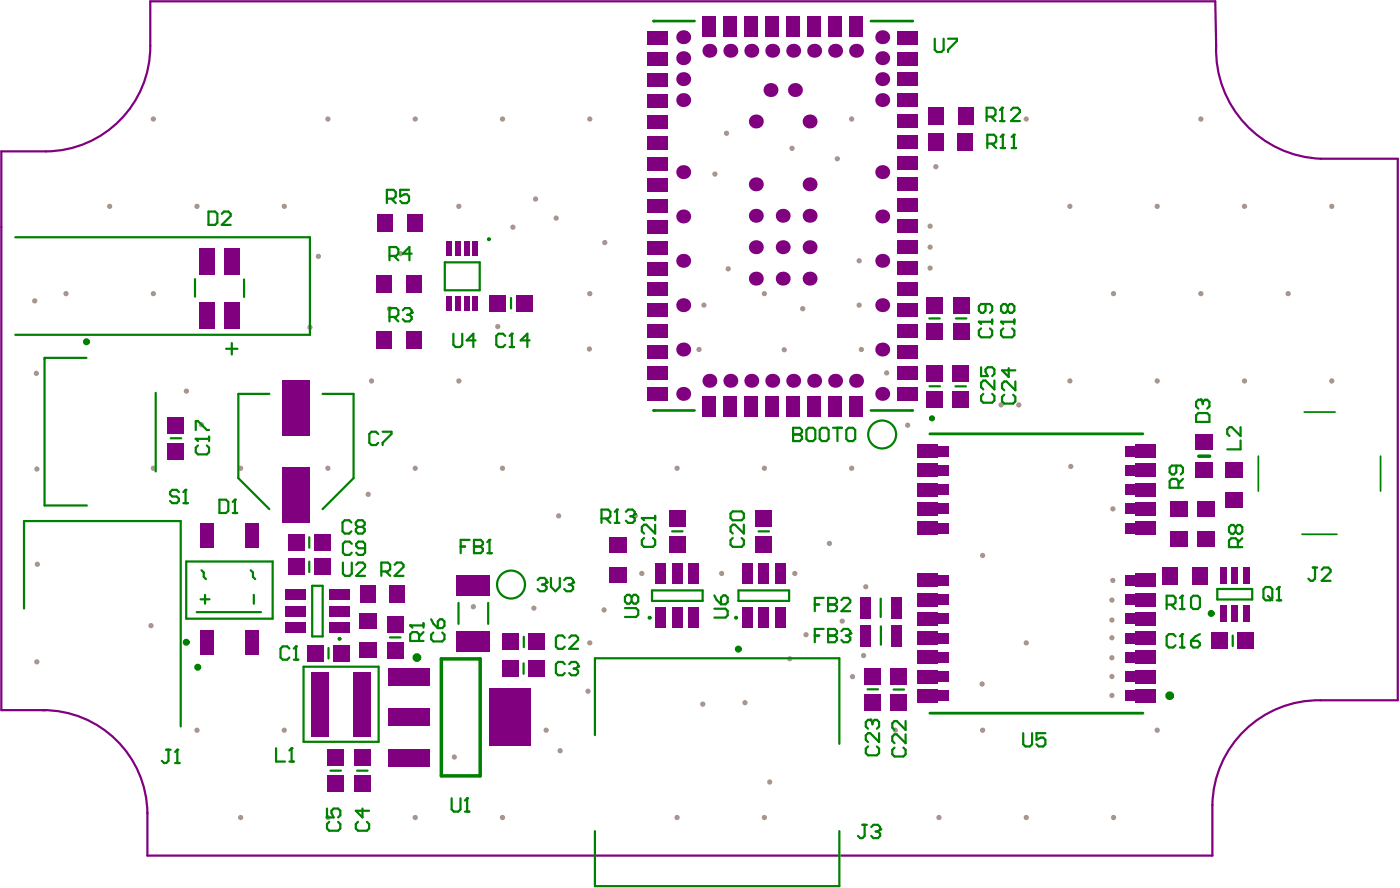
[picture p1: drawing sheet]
<svg xmlns="http://www.w3.org/2000/svg" width="267mm" height="169mm" viewBox="0 0 267 169" stroke-linecap="round" stroke-linejoin="round" font-family="sans-serif">
<path d="M266.6 30.3v103.2h-14.7a20.3 20.3 0 0 0-20.6 20v9.7h-203.2v-8.2M266.7 30.3h-14.7a20.8 20.8 0 0 1-20-21.6l-.2-8.4h-203.1v8.4a20 20 0 0 1-20 20.2h-8.4v106.5h8.4M8.1 135.4a19.9 19.9 0 0 1 20 19.7" fill="none" stroke="#800080" stroke-width=".42"/>
<g fill="#a6968d">
<circle cx="150.6" cy="125.6" r=".5"/>
<circle cx="153.8" cy="121" r=".5"/>
<circle cx="165.2" cy="111.9" r=".5"/>
<circle cx="178.5" cy="31.8" r=".5"/>
<circle cx="145.8" cy="155.9" r=".5"/>
<circle cx="35.6" cy="74.6" r=".5"/>
<circle cx="38.4" cy="81" r=".5"/>
<circle cx="173.1" cy="81.1" r=".5"/>
<circle cx="212.1" cy="129" r=".5"/>
<circle cx="86.7" cy="144.4" r=".5"/>
<circle cx="212.3" cy="97" r=".5"/>
<circle cx="134.1" cy="134.3" r=".5"/>
<circle cx="102.2" cy="38" r=".5"/>
<circle cx="95" cy="62.3" r=".5"/>
<circle cx="87.5" cy="72.6" r=".5"/>
<circle cx="45.9" cy="89.3" r=".5"/>
<circle cx="6.6" cy="57.4" r=".5"/>
<circle cx="76.4" cy="48.4" r=".5"/>
<circle cx="129.2" cy="89.3" r=".5"/>
<circle cx="62.5" cy="155.9" r=".5"/>
<circle cx="136.4" cy="33.2" r=".5"/>
<circle cx="220.7" cy="39.3" r=".5"/>
<circle cx="212.4" cy="56" r=".5"/>
<circle cx="229.1" cy="56" r=".5"/>
<circle cx="112.5" cy="122.6" r=".5"/>
<circle cx="195.8" cy="155.9" r=".5"/>
<circle cx="20.9" cy="39.3" r=".5"/>
<circle cx="112.2" cy="131.8" r=".5"/>
<circle cx="129.2" cy="155.9" r=".5"/>
<circle cx="187.3" cy="130.4" r=".5"/>
<circle cx="79.2" cy="89.3" r=".5"/>
<circle cx="162.5" cy="89.3" r=".5"/>
<circle cx="60.7" cy="48.9" r=".5"/>
<circle cx="179.1" cy="155.9" r=".5"/>
<circle cx="237.4" cy="72.6" r=".5"/>
<circle cx="112.4" cy="66.6" r=".5"/>
<circle cx="151.1" cy="28.3" r=".5"/>
<circle cx="220.7" cy="139.2" r=".5"/>
<circle cx="95.9" cy="22.7" r=".5"/>
<circle cx="187.4" cy="105.9" r=".5"/>
<circle cx="62.5" cy="89.3" r=".5"/>
<circle cx="29.2" cy="89.3" r=".5"/>
<circle cx="195.8" cy="122.6" r=".5"/>
<circle cx="29.2" cy="22.7" r=".5"/>
<circle cx="121.2" cy="98.4" r=".5"/>
<circle cx="145.8" cy="89.3" r=".5"/>
<circle cx="146.8" cy="149.1" r=".5"/>
<circle cx="79.2" cy="155.9" r=".5"/>
<circle cx="159.7" cy="30.3" r=".5"/>
<circle cx="97.8" cy="43.3" r=".5"/>
<circle cx="237.4" cy="39.3" r=".5"/>
<circle cx="162.5" cy="22.7" r=".5"/>
<circle cx="7" cy="89.4" r=".5"/>
<circle cx="62.5" cy="22.7" r=".5"/>
<circle cx="12.6" cy="56" r=".5"/>
<circle cx="160.7" cy="118.4" r=".5"/>
<circle cx="254" cy="72.6" r=".5"/>
<circle cx="101.8" cy="116" r=".5"/>
<circle cx="74.3" cy="58.9" r=".5"/>
<circle cx="212.4" cy="155.9" r=".5"/>
<circle cx="170.8" cy="139.2" r=".5"/>
<circle cx="95.9" cy="155.9" r=".5"/>
<circle cx="79.2" cy="22.7" r=".5"/>
<circle cx="54.2" cy="139.2" r=".5"/>
<circle cx="245.7" cy="56" r=".5"/>
<circle cx="7.1" cy="107.6" r=".5"/>
<circle cx="195.8" cy="22.7" r=".5"/>
<circle cx="142.1" cy="134" r=".5"/>
<circle cx="229.1" cy="22.7" r=".5"/>
<circle cx="138.9" cy="51.3" r=".5"/>
<circle cx="220.7" cy="72.6" r=".5"/>
<circle cx="29.2" cy="56" r=".5"/>
<circle cx="158.2" cy="103.6" r=".5"/>
<circle cx="104.2" cy="139.2" r=".5"/>
<circle cx="106.6" cy="98.4" r=".5"/>
<circle cx="70.9" cy="72.6" r=".5"/>
<circle cx="112.5" cy="22.7" r=".5"/>
<circle cx="149.6" cy="66.7" r=".5"/>
<circle cx="153.1" cy="58.9" r=".5"/>
<circle cx="115.2" cy="116.3" r=".5"/>
<circle cx="254" cy="39.3" r=".5"/>
<circle cx="204.1" cy="39.3" r=".5"/>
<circle cx="95.9" cy="89.3" r=".5"/>
<circle cx="87.5" cy="39.3" r=".5"/>
<circle cx="106.8" cy="143.2" r=".5"/>
<circle cx="28.8" cy="119.3" r=".5"/>
<circle cx="204.1" cy="72.6" r=".5"/>
<circle cx="6.9" cy="71.2" r=".5"/>
<circle cx="145.8" cy="56" r=".5"/>
<circle cx="37.6" cy="39.3" r=".5"/>
<circle cx="204.3" cy="88.9" r=".5"/>
<circle cx="37.6" cy="139.2" r=".5"/>
<circle cx="54.2" cy="39.3" r=".5"/>
<circle cx="138.6" cy="25.4" r=".5"/>
<circle cx="59.1" cy="62.4" r=".5"/>
<circle cx="7" cy="126.2" r=".5"/>
<circle cx="187.4" cy="139.2" r=".5"/>
<circle cx="112.5" cy="56" r=".5"/>
<circle cx="45.9" cy="155.9" r=".5"/>
<circle cx="70.2" cy="94.3" r=".5"/>
<circle cx="169.1" cy="71.1" r=".5"/>
<circle cx="106.1" cy="41.6" r=".5"/>
<circle cx="133.3" cy="66.7" r=".5"/>
<circle cx="164.3" cy="66.6" r=".5"/>
<circle cx="212.1" cy="132.6" r=".5"/>
<circle cx="212.1" cy="125.4" r=".5"/>
<circle cx="212.1" cy="121.6" r=".5"/>
<circle cx="212.1" cy="118.2" r=".5"/>
<circle cx="212.1" cy="114.4" r=".5"/>
<circle cx="212.3" cy="110.7" r=".5"/>
<circle cx="151.6" cy="109.4" r=".5"/>
<circle cx="164.7" cy="125" r=".5"/>
<circle cx="137.7" cy="109.4" r=".5"/>
<circle cx="122.4" cy="109.4" r=".5"/>
<circle cx="194.3" cy="77.2" r=".5"/>
<circle cx="191" cy="77.2" r=".5"/>
<circle cx="115.4" cy="46.3" r=".5"/>
<circle cx="134.3" cy="58.2" r=".5"/>
<circle cx="177.4" cy="43.1" r=".5"/>
<circle cx="177.4" cy="47.1" r=".5"/>
<circle cx="177.4" cy="51.1" r=".5"/>
<circle cx="163.9" cy="49.7" r=".5"/>
<circle cx="90.3" cy="115.7" r=".5"/>
<circle cx="162.6" cy="129" r=".5"/>
<circle cx="163.9" cy="58.2" r=".5"/>
</g>
<g fill="#800080">
<path d="M216.5 131.3h4v2.7h-4z" fill-rule="evenodd"/>
<path d="M216.5 127.7h4v2.6h-4z" fill-rule="evenodd"/>
<path d="M216.5 124h4v2.7h-4z" fill-rule="evenodd"/>
<path d="M216.5 120.3h4v2.7h-4z" fill-rule="evenodd"/>
<path d="M216.5 116.7h4v2.6h-4z" fill-rule="evenodd"/>
<path d="M216.5 113h4v2.7h-4z" fill-rule="evenodd"/>
<path d="M216.5 109.4h4v2.6h-4z" fill-rule="evenodd"/>
<path d="M216.5 99.4h4v2.6h-4z" fill-rule="evenodd"/>
<path d="M216.5 95.7h4v2.7h-4z" fill-rule="evenodd"/>
<path d="M216.5 92h4v2.7h-4z" fill-rule="evenodd"/>
<path d="M216.5 88.4h4v2.6h-4z" fill-rule="evenodd"/>
<path d="M216.5 84.7h4v2.7h-4z" fill-rule="evenodd"/>
<path d="M175 84.7h4v2.7h-4z" fill-rule="evenodd"/>
<path d="M175 88.4h4v2.6h-4z" fill-rule="evenodd"/>
<path d="M175 92h4v2.7h-4z" fill-rule="evenodd"/>
<path d="M175 95.7h4v2.7h-4z" fill-rule="evenodd"/>
<path d="M175 99.4h4v2.6h-4z" fill-rule="evenodd"/>
<path d="M175 109.4h4v2.6h-4z" fill-rule="evenodd"/>
<path d="M175 113h4v2.7h-4z" fill-rule="evenodd"/>
<path d="M175 116.7h4v2.6h-4z" fill-rule="evenodd"/>
<path d="M175 124h4v2.7h-4z" fill-rule="evenodd"/>
<path d="M175 127.7h4v2.6h-4z" fill-rule="evenodd"/>
<path d="M175 131.3h4v2.7h-4z" fill-rule="evenodd"/>
<path d="M175 120.3h4v2.7h-4z" fill-rule="evenodd"/>
<path d="M182.7 25.4h3v3.3h-3z" fill-rule="evenodd"/>
<path d="M177 25.4h3v3.3h-3z" fill-rule="evenodd"/>
<path d="M177 20.4h3v3.4h-3z" fill-rule="evenodd"/>
<path d="M182.7 20.4h3v3.4h-3z" fill-rule="evenodd"/>
<path d="M171.1 73.8h4v2.5h-4z" fill-rule="evenodd"/>
<path d="M171.1 69.9h4v2.4h-4z" fill-rule="evenodd"/>
<path d="M171.1 65.9h4v2.5h-4z" fill-rule="evenodd"/>
<path d="M171.1 61.9h4v2.5h-4z" fill-rule="evenodd"/>
<path d="M171.1 57.9h4v2.5h-4z" fill-rule="evenodd"/>
<path d="M171.1 53.9h4v2.5h-4z" fill-rule="evenodd"/>
<path d="M171.1 49.9h4v2.5h-4z" fill-rule="evenodd"/>
<path d="M171.1 45.9h4v2.5h-4z" fill-rule="evenodd"/>
<path d="M171.1 41.9h4v2.5h-4z" fill-rule="evenodd"/>
<path d="M171.1 37.9h4v2.5h-4z" fill-rule="evenodd"/>
<path d="M171.1 33.9h4v2.5h-4z" fill-rule="evenodd"/>
<path d="M171.1 29.9h4v2.5h-4z" fill-rule="evenodd"/>
<path d="M171.1 25.9h4v2.5h-4z" fill-rule="evenodd"/>
<path d="M171.1 21.9h4v2.5h-4z" fill-rule="evenodd"/>
<path d="M171.1 17.9h4v2.5h-4z" fill-rule="evenodd"/>
<path d="M171.1 13.9h4v2.5h-4z" fill-rule="evenodd"/>
<path d="M171.1 9.9h4v2.5h-4z" fill-rule="evenodd"/>
<path d="M171.1 5.9h4v2.5h-4z" fill-rule="evenodd"/>
<path d="M162 3h2.5v4h-2.5z" fill-rule="evenodd"/>
<path d="M158 3h2.5v4h-2.5z" fill-rule="evenodd"/>
<path d="M154.1 3h2.4v4h-2.4z" fill-rule="evenodd"/>
<path d="M150.1 3h2.5v4h-2.5z" fill-rule="evenodd"/>
<path d="M146.1 3h2.5v4h-2.5z" fill-rule="evenodd"/>
<path d="M142.1 3h2.5v4h-2.5z" fill-rule="evenodd"/>
<path d="M138.1 3h2.5v4h-2.5z" fill-rule="evenodd"/>
<path d="M134.1 3h2.5v4h-2.5z" fill-rule="evenodd"/>
<path d="M123.5 6h3.9v2.5h-3.9z" fill-rule="evenodd"/>
<path d="M123.5 10h3.9v2.5h-3.9z" fill-rule="evenodd"/>
<path d="M123.5 14h3.9v2.5h-3.9z" fill-rule="evenodd"/>
<path d="M123.5 18h3.9v2.5h-3.9z" fill-rule="evenodd"/>
<path d="M123.5 22h3.9v2.5h-3.9z" fill-rule="evenodd"/>
<path d="M123.5 26h3.9v2.5h-3.9z" fill-rule="evenodd"/>
<path d="M123.5 30h3.9v2.5h-3.9z" fill-rule="evenodd"/>
<path d="M123.5 34h3.9v2.5h-3.9z" fill-rule="evenodd"/>
<path d="M123.5 38h3.9v2.5h-3.9z" fill-rule="evenodd"/>
<path d="M123.5 42h3.9v2.5h-3.9z" fill-rule="evenodd"/>
<path d="M123.5 46h3.9v2.5h-3.9z" fill-rule="evenodd"/>
<path d="M123.5 50h3.9v2.4h-3.9z" fill-rule="evenodd"/>
<path d="M123.5 53.9h3.9v2.5h-3.9z" fill-rule="evenodd"/>
<path d="M123.5 57.9h3.9v2.5h-3.9z" fill-rule="evenodd"/>
<path d="M123.5 61.9h3.9v2.5h-3.9z" fill-rule="evenodd"/>
<path d="M123.5 65.9h3.9v2.5h-3.9z" fill-rule="evenodd"/>
<path d="M123.5 69.9h3.9v2.5h-3.9z" fill-rule="evenodd"/>
<path d="M123.5 73.9h3.9v2.5h-3.9z" fill-rule="evenodd"/>
<path d="M134.1 75.5h2.5v4h-2.5z" fill-rule="evenodd"/>
<path d="M138.1 75.5h2.5v4h-2.5z" fill-rule="evenodd"/>
<path d="M142.1 75.5h2.5v4h-2.5z" fill-rule="evenodd"/>
<path d="M146.1 75.5h2.5v4h-2.5z" fill-rule="evenodd"/>
<path d="M150.1 75.5h2.5v4h-2.5z" fill-rule="evenodd"/>
<path d="M154.1 75.5h2.5v4h-2.5z" fill-rule="evenodd"/>
<path d="M158.1 75.5h2.5v4h-2.5z" fill-rule="evenodd"/>
<path d="M162.1 75.5h2.4v4h-2.4z" fill-rule="evenodd"/>
<path d="M100.8 125.9h3.2v3.2h-3.2z" fill-rule="evenodd"/>
<path d="M95.8 125.9h3.2v3.2h-3.2z" fill-rule="evenodd"/>
<path d="M67.5 147.9h3.2v3.1h-3.2z" fill-rule="evenodd"/>
<path d="M67.5 142.9h3.2v3.1h-3.2z" fill-rule="evenodd"/>
<path d="M73.8 117.5h3.2v3.1h-3.2z" fill-rule="evenodd"/>
<path d="M73.8 122.5h3.2v3.1h-3.2z" fill-rule="evenodd"/>
<path d="M59.9 101.9h3.2v3.1h-3.2z" fill-rule="evenodd"/>
<path d="M54.9 101.9h3.2v3.1h-3.2z" fill-rule="evenodd"/>
<path d="M176.7 56.6h3.1v3.2h-3.1z" fill-rule="evenodd"/>
<path d="M176.7 61.6h3.1v3.2h-3.1z" fill-rule="evenodd"/>
<path d="M68.6 116.9h3.3v3h-3.3z" fill-rule="evenodd"/>
<path d="M68.6 122.5h3.3v3h-3.3z" fill-rule="evenodd"/>
<path d="M74.3 111.6h3v3.4h-3z" fill-rule="evenodd"/>
<path d="M68.6 111.6h3v3.4h-3z" fill-rule="evenodd"/>
<path d="M71.7 63.2h3v3.4h-3z" fill-rule="evenodd"/>
<path d="M77.4 63.2h3v3.4h-3z" fill-rule="evenodd"/>
<path d="M71.7 52.4h3v3.4h-3z" fill-rule="evenodd"/>
<path d="M77.4 52.4h3v3.4h-3z" fill-rule="evenodd"/>
<path d="M72 40.9h3v3.3h-3z" fill-rule="evenodd"/>
<path d="M77.7 40.9h3v3.3h-3z" fill-rule="evenodd"/>
<path d="M228.4 95.6h3.3v3h-3.3z" fill-rule="evenodd"/>
<path d="M223.2 101.3h3.3v3h-3.3z" fill-rule="evenodd"/>
<path d="M223.2 95.6h3.3v3h-3.3z" fill-rule="evenodd"/>
<path d="M227.4 108.1h3v3.3h-3z" fill-rule="evenodd"/>
<path d="M221.7 108.1h3v3.3h-3z" fill-rule="evenodd"/>
<path d="M62.7 112.4h4v2h-4z" fill-rule="evenodd"/>
<path d="M88.5 46h1v2.9h-1z" fill-rule="evenodd"/>
<path d="M85.2 56.5h1v2.8h-1z" fill-rule="evenodd"/>
<path d="M214.5 96h5.3v2h-5.3z" fill-rule="evenodd"/>
<path d="M88.5 56.5h1v2.8h-1z" fill-rule="evenodd"/>
<path d="M32 79.5h3.1v3.2h-3.1z" fill-rule="evenodd"/>
<path d="M214.5 99.7h5.3v2h-5.3z" fill-rule="evenodd"/>
<path d="M38.1 47.3h3v5h-3z" fill-rule="evenodd"/>
<path d="M42.7 47.3h3v5h-3z" fill-rule="evenodd"/>
<path d="M38.1 57.6h2.9v5h-2.9z" fill-rule="evenodd"/>
<path d="M42.7 57.6h3v5h-3z" fill-rule="evenodd"/>
<path d="M228 82.8h3.4v3h-3.4z" fill-rule="evenodd"/>
<path d="M116.2 102.4h3.4v3h-3.4z" fill-rule="evenodd"/>
<path d="M116.2 108.1h3.4v3h-3.4z" fill-rule="evenodd"/>
<path d="M87.1 109.6h6.4v4h-6.4z" fill-rule="evenodd"/>
<path d="M87.1 120.3h6.4v4h-6.4z" fill-rule="evenodd"/>
<path d="M93.3 131.3h8v11h-8z" fill-rule="evenodd"/>
<path d="M74 142.8h8v3.3h-8z" fill-rule="evenodd"/>
<path d="M74 135.1h8v3.4h-8z" fill-rule="evenodd"/>
<path d="M74 127.5h8v3.3h-8z" fill-rule="evenodd"/>
<path d="M90.2 46h1v2.9h-1z" fill-rule="evenodd"/>
<path d="M86.8 46h1v2.9h-1z" fill-rule="evenodd"/>
<path d="M85.2 46h1v2.9h-1z" fill-rule="evenodd"/>
<path d="M86.8 56.5h1v2.8h-1z" fill-rule="evenodd"/>
<path d="M90.2 56.5h1v2.8h-1z" fill-rule="evenodd"/>
<path d="M98.4 56.2h3.2v3.2h-3.2z" fill-rule="evenodd"/>
<path d="M93.4 56.2h3.2v3.2h-3.2z" fill-rule="evenodd"/>
<path d="M236.1 120.6h3.1v3.2h-3.1z" fill-rule="evenodd"/>
<path d="M231.1 120.6h3.1v3.2h-3.1z" fill-rule="evenodd"/>
<path d="M232.7 115.4h1.3v3.2h-1.3z" fill-rule="evenodd"/>
<path d="M234.9 115.4h1.3v3.2h-1.3z" fill-rule="evenodd"/>
<path d="M237 115.4h1.4v3.2h-1.4z" fill-rule="evenodd"/>
<path d="M237 108.1h1.4v3.1h-1.4z" fill-rule="evenodd"/>
<path d="M234.9 108.1h1.3v3.1h-1.3z" fill-rule="evenodd"/>
<path d="M232.7 108.1h1.3v3.1h-1.3z" fill-rule="evenodd"/>
<path d="M228 88.2h3.4v3h-3.4z" fill-rule="evenodd"/>
<path d="M228.4 101.3h3.3v3h-3.3z" fill-rule="evenodd"/>
<path d="M214.5 92.4h5.3v2h-5.3z" fill-rule="evenodd"/>
<path d="M214.5 88.7h5.3v2h-5.3z" fill-rule="evenodd"/>
<path d="M214.5 85h5.3v2h-5.3z" fill-rule="evenodd"/>
<path d="M175.6 85h5.3v2h-5.3z" fill-rule="evenodd"/>
<path d="M175.6 88.7h5.3v2h-5.3z" fill-rule="evenodd"/>
<path d="M175.6 92.4h5.3v2h-5.3z" fill-rule="evenodd"/>
<path d="M175.6 96h5.3v2h-5.3z" fill-rule="evenodd"/>
<path d="M175.6 99.7h5.3v2h-5.3z" fill-rule="evenodd"/>
<path d="M175.6 109.7h5.3v2h-5.3z" fill-rule="evenodd"/>
<path d="M175.6 113.4h5.3v2h-5.3z" fill-rule="evenodd"/>
<path d="M175.6 117h5.3v2h-5.3z" fill-rule="evenodd"/>
<path d="M175.6 120.7h5.3v2h-5.3z" fill-rule="evenodd"/>
<path d="M175.6 124.3h5.3v2h-5.3z" fill-rule="evenodd"/>
<path d="M175.6 128h5.3v2h-5.3z" fill-rule="evenodd"/>
<path d="M175.6 131.7h5.3v2h-5.3z" fill-rule="evenodd"/>
<path d="M214.5 117h5.3v2h-5.3z" fill-rule="evenodd"/>
<path d="M214.5 120.7h5.3v2h-5.3z" fill-rule="evenodd"/>
<path d="M214.5 124.3h5.3v2h-5.3z" fill-rule="evenodd"/>
<path d="M214.5 128h5.3v2h-5.3z" fill-rule="evenodd"/>
<path d="M214.5 131.7h5.3v2h-5.3z" fill-rule="evenodd"/>
<path d="M214.5 113.4h5.3v2h-5.3z" fill-rule="evenodd"/>
<path d="M214.5 109.7h5.3v2h-5.3z" fill-rule="evenodd"/>
<path d="M233.6 93.8h3.4v3h-3.4z" fill-rule="evenodd"/>
<path d="M233.6 88.1h3.4v3h-3.4z" fill-rule="evenodd"/>
<path d="M170 113.8h2v4.2h-2z" fill-rule="evenodd"/>
<path d="M164 113.8h2v4.2h-2z" fill-rule="evenodd"/>
<path d="M164 119.1h2v4.2h-2z" fill-rule="evenodd"/>
<path d="M170 119.1h2v4.2h-2z" fill-rule="evenodd"/>
<path d="M164.9 127.4h3.2v3.1h-3.2z" fill-rule="evenodd"/>
<path d="M164.9 132.4h3.2v3.1h-3.2z" fill-rule="evenodd"/>
<path d="M169.9 132.4h3.1v3.2h-3.1z" fill-rule="evenodd"/>
<path d="M169.9 127.4h3.1v3.2h-3.1z" fill-rule="evenodd"/>
<path d="M141.5 115.8h2v3.9h-2z" fill-rule="evenodd"/>
<path d="M144.7 115.8h2v3.9h-2z" fill-rule="evenodd"/>
<path d="M147.9 115.8h2v3.9h-2z" fill-rule="evenodd"/>
<path d="M147.9 107.4h2v4h-2z" fill-rule="evenodd"/>
<path d="M144.7 107.4h2v4h-2z" fill-rule="evenodd"/>
<path d="M141.5 107.4h2v4h-2z" fill-rule="evenodd"/>
<path d="M125 107.4h2v4h-2z" fill-rule="evenodd"/>
<path d="M128.2 107.4h2v4h-2z" fill-rule="evenodd"/>
<path d="M131.4 107.4h2v4h-2z" fill-rule="evenodd"/>
<path d="M131.4 115.8h2v3.9h-2z" fill-rule="evenodd"/>
<path d="M128.2 115.8h2v3.9h-2z" fill-rule="evenodd"/>
<path d="M125 115.8h2v3.9h-2z" fill-rule="evenodd"/>
<path d="M62.7 118.7h4v2h-4z" fill-rule="evenodd"/>
<path d="M62.7 115.5h4v2h-4z" fill-rule="evenodd"/>
<path d="M54.4 112.4h4v2h-4z" fill-rule="evenodd"/>
<path d="M54.4 115.5h4v2h-4z" fill-rule="evenodd"/>
<path d="M54.4 118.7h4v2h-4z" fill-rule="evenodd"/>
<path d="M67.4 128.1h3.2v12.4h-3.2z" fill-rule="evenodd"/>
<path d="M59.5 128.1h3.2v12.4h-3.2z" fill-rule="evenodd"/>
<path d="M127.6 97.2h3.2v3.2h-3.2z" fill-rule="evenodd"/>
<path d="M127.6 102.2h3.2v3.2h-3.2z" fill-rule="evenodd"/>
<path d="M144.1 97.2h3.2v3.2h-3.2z" fill-rule="evenodd"/>
<path d="M144.1 102.2h3.2v3.2h-3.2z" fill-rule="evenodd"/>
<path d="M53.8 89.1h5.3v10.7h-5.3z" fill-rule="evenodd"/>
<path d="M53.8 72.4h5.3v10.7h-5.3z" fill-rule="evenodd"/>
<path d="M62.5 147.9h3.1v3.1h-3.1z" fill-rule="evenodd"/>
<path d="M62.5 142.9h3.1v3.1h-3.1z" fill-rule="evenodd"/>
<path d="M95.8 120.8h3.2v3.2h-3.2z" fill-rule="evenodd"/>
<path d="M100.8 120.8h3.2v3.2h-3.2z" fill-rule="evenodd"/>
<path d="M46.7 120.1h2.6v4.7h-2.6z" fill-rule="evenodd"/>
<path d="M38.2 120.1h2.7v4.7h-2.7z" fill-rule="evenodd"/>
<path d="M38.2 99.8h2.7v4.7h-2.7z" fill-rule="evenodd"/>
<path d="M46.7 99.8h2.6v4.7h-2.6z" fill-rule="evenodd"/>
<path d="M63.6 123h3.1v3.2h-3.1z" fill-rule="evenodd"/>
<path d="M58.6 123h3.1v3.2h-3.1z" fill-rule="evenodd"/>
<path d="M54.9 106.5h3.2v3.2h-3.2z" fill-rule="evenodd"/>
<path d="M59.9 106.5h3.2v3.2h-3.2z" fill-rule="evenodd"/>
<path d="M181.8 56.6h3.1v3.2h-3.1z" fill-rule="evenodd"/>
<path d="M181.8 61.6h3.1v3.2h-3.1z" fill-rule="evenodd"/>
<path d="M32 84.5h3.1v3.2h-3.1z" fill-rule="evenodd"/>
<path d="M181.7 69.6h3.1v3.2h-3.1z" fill-rule="evenodd"/>
<path d="M181.7 74.6h3.1v3.2h-3.1z" fill-rule="evenodd"/>
<path d="M176.7 74.6h3.2v3.1h-3.2z" fill-rule="evenodd"/>
<path d="M176.7 69.6h3.2v3.1h-3.2z" fill-rule="evenodd"/>
</g>
<g fill="#800080">
<circle cx="168.3" cy="7.1" r="1.33"/>
<circle cx="168.3" cy="11.1" r="1.33"/>
<circle cx="168.3" cy="15.1" r="1.33"/>
<circle cx="168.3" cy="19.1" r="1.33"/>
<circle cx="130.3" cy="7.1" r="1.33"/>
<circle cx="130.3" cy="11.1" r="1.33"/>
<circle cx="130.3" cy="15.1" r="1.33"/>
<circle cx="130.3" cy="19.1" r="1.33"/>
<circle cx="130.3" cy="32.8" r="1.33"/>
<circle cx="130.3" cy="41.3" r="1.33"/>
<circle cx="130.3" cy="49.7" r="1.33"/>
<circle cx="130.3" cy="58.2" r="1.33"/>
<circle cx="130.3" cy="66.7" r="1.33"/>
<circle cx="130.3" cy="75.1" r="1.33"/>
<circle cx="168.3" cy="75.1" r="1.33"/>
<circle cx="168.3" cy="49.7" r="1.33"/>
<circle cx="168.3" cy="41.3" r="1.33"/>
<circle cx="168.3" cy="32.8" r="1.33"/>
<circle cx="135.3" cy="9.7" r="1.33"/>
<circle cx="139.3" cy="9.7" r="1.33"/>
<circle cx="143.3" cy="9.7" r="1.33"/>
<circle cx="147.3" cy="9.7" r="1.33"/>
<circle cx="151.3" cy="9.7" r="1.33"/>
<circle cx="155.3" cy="9.7" r="1.33"/>
<circle cx="159.3" cy="9.7" r="1.33"/>
<circle cx="163.3" cy="9.7" r="1.33"/>
<circle cx="163.3" cy="72.6" r="1.33"/>
<circle cx="159.3" cy="72.6" r="1.33"/>
<circle cx="155.3" cy="72.6" r="1.33"/>
<circle cx="151.3" cy="72.6" r="1.33"/>
<circle cx="147.3" cy="72.6" r="1.33"/>
<circle cx="143.3" cy="72.6" r="1.33"/>
<circle cx="139.3" cy="72.6" r="1.33"/>
<circle cx="135.3" cy="72.6" r="1.33"/>
<circle cx="151.6" cy="17.2" r="1.33"/>
<circle cx="149.3" cy="41.1" r="1.33"/>
<circle cx="149.3" cy="47.1" r="1.33"/>
<circle cx="149.3" cy="53.1" r="1.33"/>
<circle cx="147" cy="17.2" r="1.33"/>
<circle cx="144.2" cy="23.2" r="1.33"/>
<circle cx="144.2" cy="53.1" r="1.33"/>
<circle cx="144.2" cy="47.1" r="1.33"/>
<circle cx="144.2" cy="41.1" r="1.33"/>
<circle cx="144.2" cy="35.2" r="1.33"/>
<circle cx="154.4" cy="23.2" r="1.33"/>
<circle cx="154.4" cy="53.1" r="1.33"/>
<circle cx="154.4" cy="47.1" r="1.33"/>
<circle cx="154.4" cy="41.1" r="1.33"/>
<circle cx="154.4" cy="35.2" r="1.33"/>
<circle cx="168.3" cy="58.2" r="1.33"/>
<circle cx="168.3" cy="66.7" r="1.33"/>
</g>
<path d="M4.6 116v-16.6h29.9v39.1M113.5 140.2v-14.7h46.6v16.3M113.5 158.5v10.5h46.6v-10.5" fill="none" stroke="#008000" stroke-width=".42"/>
<path d="M248.8 78.6h5.9M240 87v6.6M263.3 87v6.6M248.4 101.9h6.6" fill="none" stroke="#008000" stroke-width=".33"/>
<g fill="#008000">
<circle cx="174" cy="78.3" r=".25"/>
<circle cx="174" cy="4" r=".25"/>
</g>
<path d="M124.7 4h7.8M166.1 4h7.9" fill="none" stroke="#008000" stroke-width=".5"/>
<g fill="#008000">
<circle cx="124.7" cy="4" r=".25"/>
<circle cx="124.7" cy="78.3" r=".25"/>
</g>
<path d="M124.7 78.3h7.8M166.1 78.3h7.9" fill="none" stroke="#008000" stroke-width=".5"/>
<g fill="none" stroke="#008000" stroke-width=".42">
<path d="M2.9 45.2h56.2v18.6h-56.2M37.2 53.2v3.4M39.8 40.3h1.2l.5 .5v1.7l-.5 .4h-1.2zM42.3 40.8l.4-.5h.9l.4 .5v.4l-1.7 1.7h1.7M46.6 53.3v3.3M84.8 50h6.7v5.4h-6.7zM97.5 56.8v2M16.5 68.2h-8v28.2h8.1M29.7 74.9v15M43.1 66.5h2.2M44.2 65.4v2.2M51.4 75.1h-5.9v16.1l5.9 5.9"/>
<path d="M61.5 75.1h5.9v16.1l-5.9 5.9M177.3 60.7h2M177.3 73.7h2M182.3 73.7h2M182.3 60.7h2M32.6 83.6h2M114.7 98.9h1.3l.4-.5v-.8l-.4-.4h-1.3v2.5M115.6 98.9l.8 .8M117.3 99.7h.8M117.7 97.2v2.5M35.5 107.1h16.5v10.9h-16.5zM37.5 116.7h12.3"/>
<path d="M38.3 114.3h1.7M38.4 108.7l.5 .5v.8l.4 .4M39.1 113.4v1.7M47.8 108.7l.5 .5v.8l.4 .4M48.4 113.4v1.7M59 102.4v2M59 107.1v2M59.6 111.7h2v9.7h-2zM87.5 115v4M93.1 115v4M124.4 112.6h9.6v2h-9.6zM128.2 101.3h2"/>
<path d="M140.9 112.6h9.6v2h-9.6zM144.7 101.3h2M168 114.2v3.5M168 119.4v3.5M232.2 112.3h6.7v2h-6.7zM57.9 127.1h14.3v14.4h-14.3zM62.7 123.6v2M74.4 121.5h2M99.9 126.5v2M99.9 121.4v2M165.5 131.4h2M170.5 131.5h1.9"/>
<path d="M235.1 121.2v2M63 147h2M68.1 147h2"/>
</g>
<path d="M228.7 87h2M84.2 125.6h7.4v22.4h-7.4z" fill="none" stroke="#008000" stroke-width=".66"/>
<path d="M177.4 82.7h40.6M177.4 136h40.6" fill="none" stroke="#008000" stroke-width=".53"/>
<circle cx="117.7" cy="97.2" r=".21" fill="#008000"/>
<path d="M117.7 97.2l-.4 .4M119.4 97.6l.4-.4h.9l.4 .4v.4" fill="none" stroke="#008000" stroke-width=".42"/>
<circle cx="121.1" cy="98" r=".21" fill="#008000"/>
<path d="M120.2 98.4h.5M120.7 98.4l.4 .5v.4l-.4 .4h-.9l-.4-.4M121.1 98l-.4 .4M86.1 152.2v2.1l.5 .5h.8l.4-.5v-2.1M88.7 154.8h.8M89.1 152.2v2.6" fill="none" stroke="#008000" stroke-width=".42"/>
<circle cx="89.1" cy="152.2" r=".21" fill="#008000"/>
<path d="M228.2 79.2l.4-.4h1.7l.4 .4v1.3h-2.5zM229 76.2h-.4l-.4 .5v.8l.4 .4M89.1 152.2l-.4 .5" fill="none" stroke="#008000" stroke-width=".42"/>
<circle cx="229" cy="76.2" r=".21" fill="#008000"/>
<path d="M229 76.2l.4 .5M229.4 76.7v.4M229.4 76.7l.5-.5h.4l.4 .5v.8l-.4 .4M102.6 110.6l.4-.4h.8l.4 .4v.4" fill="none" stroke="#008000" stroke-width=".42"/>
<circle cx="104.2" cy="111" r=".21" fill="#008000"/>
<path d="M103.4 111.5h.4M103.8 111.5l.4 .4v.4l-.4 .4h-.8l-.4-.4M104.2 111l-.4 .5M105.1 110.2v1.7l.8 .8 .9-.8v-1.7M107.6 110.6l.5-.4h.8l.4 .4v.4" fill="none" stroke="#008000" stroke-width=".42"/>
<circle cx="109.3" cy="111" r=".21" fill="#008000"/>
<path d="M108.5 111.5h.4M108.9 111.5l.4 .4v.4l-.4 .4h-.8l-.5-.4M109.3 111l-.4 .5M241 112.4l.4-.5h.9l.4 .5v1.7l-.4 .4h-.9l-.4-.4zM241.9 113.6l.8 .9M243.5 114.5h.9M244 111.9v2.6" fill="none" stroke="#008000" stroke-width=".42"/>
<circle cx="244" cy="111.9" r=".21" fill="#008000"/>
<path d="M222.5 115.3h1.3l.4-.4v-.9l-.4-.4h-1.3v2.5M223.4 115.3l.8 .8M225.1 116.1h.8M225.5 113.6v2.5M244 111.9l-.5 .5" fill="none" stroke="#008000" stroke-width=".42"/>
<circle cx="225.5" cy="113.6" r=".21" fill="#008000"/>
<g fill="none" stroke="#008000" stroke-width=".42">
<path d="M224.4 88.8v1.3l-.4 .4h-.5l-.4-.4v-.9l.4-.4h1.7l.4 .4v.9l-.4 .4M224.8 93v-1.3l-.4-.4h-.9l-.4 .4v1.3h2.5M225.6 91.3l-.8 .9M236.6 84v1.7h-2.5M236.6 81.5v1.6l-1.7-1.6h-.4l-.4 .4v.8l.4 .4M225.5 113.6l-.4 .4M227.2 114l.4-.4h.9l.4 .4v1.7l-.4 .4h-.9l-.4-.4zM235.7 100.5l-.4-.4h-.4l-.5 .4v.9l.5 .4h.4l.4-.4M235.7 100.5l.4-.4h.4l.5 .4v.9l-.5 .4h-.4l-.4-.4M235.7 100.5v.9M236.1 104.3v-1.2l-.4-.5h-.8l-.5 .5v1.2h2.6M237 102.6l-.9 .9"/>
<path d="M224.2 121.4l-.4-.5h-.8l-.5 .5v1.6l.5 .5h.8l.4-.5M225.1 123.5h.8M225.5 120.9v2.6"/>
</g>
<circle cx="225.5" cy="120.9" r=".21" fill="#008000"/>
<g fill="none" stroke="#008000" stroke-width=".42">
<path d="M65.4 107.3v2.1l.4 .4h.9l.4-.4v-2.1M67.9 107.7l.5-.4h.8l.4 .4v.4l-1.7 1.7h1.7M72.7 109h1.3l.4-.5v-.8l-.4-.4h-1.3v2.5M73.6 109l.8 .8M75.3 107.7l.4-.4h.8l.5 .4v.4l-1.7 1.7h1.7M78.2 119.3h2.6M80.8 118.8v.9M79.9 122.2v-1.2l-.4-.5h-.8l-.5 .5v1.2h2.6M80.8 120.5l-.9 .9M195.2 139.8v2.1l.4 .4h.8l.5-.4v-2.1M199.4 139.8h-1.7v1.3l.9-.4h.4l.4 .4v.8l-.4 .4h-.9l-.4-.4M225.5 120.9l-.4 .5"/>
<path d="M227.2 122.2h1.3l.4 .4v.4l-.4 .5h-.9l-.4-.5zM228.9 120.9l-.9 .5-.8 .8M62.4 154.2v1.7h1.2l-.4-.9v-.4l.4-.4h.9l.4 .4v.9l-.4 .4M62.8 156.7l-.4 .4v.9l.4 .4h1.7l.4-.4v-.9l-.4-.4M68.3 156.7l-.4 .4v.9l.4 .4h1.7l.4-.4v-.9l-.4-.4M69.1 154.2v1.7l-1.2-1.3h2.5"/>
</g>
<circle cx="78.2" cy="119.3" r=".21" fill="#008000"/>
<path d="M78.2 119.3l.5 .4M52.7 142.7v2.5h1.7M55.2 145.2h.8M55.6 142.7v2.5" fill="none" stroke="#008000" stroke-width=".42"/>
<circle cx="55.6" cy="142.7" r=".21" fill="#008000"/>
<g fill="none" stroke="#008000" stroke-width=".42">
<path d="M67 99.6l-.4-.4h-.8l-.5 .4v1.7l.5 .4h.8l.4-.4M67.1 103.7l-.4-.4h-.9l-.4 .4v1.7l.4 .4h.9l.4-.4M68.3 100.5l-.4-.4v-.5l.4-.4h.8l.5 .4v.5l-.5 .4M68.3 100.5l-.4 .4v.4l.4 .4h.8l.5-.4v-.4l-.5-.4M68.3 100.5h.8M69.6 104.5h-1.2l-.5-.4v-.4l.5-.4h.8l.4 .4v1.7l-.4 .4h-.8l-.5-.4M82.2 118.1l.5 .8 .8 .9M83.5 118.5l.4-.4h.5l.4 .4v.9l-.4 .4h-.9zM55.2 123.7l-.4-.4h-.9l-.4 .4v1.7l.4 .4h.9l.4-.4M56 125.8h.9M56.5 123.3v2.5M82.7 120.6l-.5 .4v.9l.5 .4h1.7l.4-.4v-.9l-.4-.4"/>
<path d="M55.6 142.7l-.4 .4"/>
</g>
<circle cx="56.5" cy="123.3" r=".21" fill="#008000"/>
<path d="M87.9 104.2h.8M89.6 102.9h-1.7v2.6M90.4 102.9v2.6h1.3l.4-.4v-.5l-.4-.4h-1.3M56.5 123.3l-.5 .4" fill="none" stroke="#008000" stroke-width=".42"/>
<circle cx="90.4" cy="104.2" r=".21" fill="#008000"/>
<path d="M90.4 102.9h1.3l.4 .5v.4l-.4 .4h-1.3M93 105.5h.8M93.4 102.9v2.6" fill="none" stroke="#008000" stroke-width=".42"/>
<circle cx="93.4" cy="102.9" r=".21" fill="#008000"/>
<path d="M93.4 102.9l-.4 .5M107.7 126.6l-.4-.4h-.8l-.5 .4v1.7l.5 .5h.8l.4-.5M108.6 126.6l.4-.4h.8l.5 .4v.5" fill="none" stroke="#008000" stroke-width=".42"/>
<circle cx="110.3" cy="127.1" r=".21" fill="#008000"/>
<g fill="none" stroke="#008000" stroke-width=".42">
<path d="M96.4 64.1l-.5-.5h-.8l-.4 .5v1.7l.4 .4h.8l.5-.4M97.2 66.2h.9M97.6 63.6v2.6M119.2 116h2.1l.4 .4v.8l-.4 .5h-2.1M120.5 113.8l.4-.4h.4l.4 .4v.9l-.4 .4h-.4l-.4-.4M120.5 113.8l-.4-.4h-.5l-.4 .4v.9l.4 .4h.5l.4-.4M120.5 113.8v.9M136.3 116.1h2.1l.4 .4v.8l-.4 .5h-2.1M136.3 113.5l.4 .9 .8 .8M137.5 114l.5-.5h.4l.4 .5v.8l-.4 .4h-.9zM107.7 121.6l-.4-.4h-.8l-.5 .4v1.7l.5 .4h.8l.4-.4M108.6 121.6l.4-.4h.8l.5 .4v.4l-1.7 1.7h1.7"/>
<path d="M109.4 127.5h.4M109.8 127.5l.5 .4v.4l-.5 .5h-.8l-.4-.5M110.3 127.1l-.5 .4"/>
</g>
<circle cx="97.6" cy="63.6" r=".21" fill="#008000"/>
<g fill="none" stroke="#008000" stroke-width=".42">
<path d="M178.3 7.4v2.1l.4 .4h.9l.4-.4v-2.1M180.8 7.4h1.7v.4l-1.7 1.7v.4M97.6 63.6l-.4 .5M101 64.9h-1.7l1.3-1.3v2.6M187.1 70v1.7h1.3l-.4-.8v-.4l.4-.5h.9l.4 .5v.8l-.4 .4M187.6 75.1l-.5 .4v.9l.5 .4h1.7l.4-.4v-.9l-.4-.4M189.7 72.6v1.7l-1.7-1.7h-.4l-.5 .4v.8l.5 .5M191.6 75.3l-.5 .4v.8l.5 .5h1.7l.4-.5v-.8l-.4-.4M192.4 70.2v1.7l-1.3-1.3h2.6M193.7 72.7v1.7l-1.7-1.7h-.4l-.5 .5v.8l.5 .4M31.7 143h.9M32.1 143v2.1l-.4 .4h-.4l-.4-.4"/>
<path d="M33.4 145.5h.8M33.8 143v2.5"/>
</g>
<circle cx="33.8" cy="143" r=".21" fill="#008000"/>
<path d="M157.1 119.9h-1.7v2.6M158 119.9v2.6h1.2l.5-.5v-.4l-.5-.4h-1.2M155.4 121.2h.9M33.8 143l-.4 .4" fill="none" stroke="#008000" stroke-width=".42"/>
<circle cx="158" cy="121.2" r=".21" fill="#008000"/>
<path d="M158 119.9h1.2l.5 .5v.4l-.5 .4h-1.2M160.5 120.4l.4-.5h.9l.4 .5v.4" fill="none" stroke="#008000" stroke-width=".42"/>
<circle cx="162.2" cy="120.8" r=".21" fill="#008000"/>
<path d="M155.4 115.3h.9M157.1 114h-1.7v2.5M158 114v2.5h1.2l.5-.4v-.4l-.5-.4h-1.2M161.3 121.2h.5M161.8 121.2l.4 .4v.4l-.4 .5h-.9l-.4-.5M162.2 120.8l-.4 .4" fill="none" stroke="#008000" stroke-width=".42"/>
<circle cx="158" cy="115.3" r=".21" fill="#008000"/>
<path d="M151.3 81.6v2.5h1.3l.4-.4v-.4l-.4-.5h-1.3M158 114h1.2l.5 .4v.5l-.5 .4h-1.2M160.5 114.4l.4-.4h.9l.4 .4v.5l-1.7 1.6h1.7" fill="none" stroke="#008000" stroke-width=".42"/>
<circle cx="151.3" cy="82.8" r=".21" fill="#008000"/>
<path d="M34.1 93.8l-.4-.4h-.8l-.5 .4v.5l.5 .4h.8l.4 .4v.4l-.4 .4h-.8l-.5-.4M35 95.9h.8M35.4 93.4v2.5M151.3 81.6h1.3l.4 .4v.4l-.4 .4h-1.3M153.8 82l.4-.4h.9l.4 .4v1.7l-.4 .4h-.9l-.4-.4zM156.4 82l.4-.4h.8l.5 .4v1.7l-.5 .4h-.8l-.4-.4zM158.9 81.6h1.7M159.7 81.6v2.5M161.4 82l.5-.4h.8l.4 .4v1.7l-.4 .4h-.8l-.5-.4z" fill="none" stroke="#008000" stroke-width=".42"/>
<circle cx="35.4" cy="93.4" r=".21" fill="#008000"/>
<path d="M188.2 22.2h1.3l.4-.4v-.8l-.4-.4h-1.3v2.5M189 22.2l.9 .9M190.7 23.1h.9M191.2 20.6v2.5M35.4 93.4l-.4 .4" fill="none" stroke="#008000" stroke-width=".42"/>
<circle cx="191.2" cy="20.6" r=".21" fill="#008000"/>
<path d="M188.3 27.4h1.3l.4-.4v-.9l-.4-.4h-1.3v2.5M189.2 27.4l.8 .8M190.9 28.2h.8M191.2 20.6l-.5 .4M191.3 25.7v2.5M192.9 21l.4-.4h.8l.4 .4v.4l-1.6 1.7h1.6" fill="none" stroke="#008000" stroke-width=".42"/>
<circle cx="191.3" cy="25.7" r=".21" fill="#008000"/>
<path d="M191.3 25.7l-.4 .4M193 28.2h.8M193.4 25.7v2.5" fill="none" stroke="#008000" stroke-width=".42"/>
<circle cx="193.4" cy="25.7" r=".21" fill="#008000"/>
<path d="M73.8 37.9h1.3l.4-.4v-.9l-.4-.4h-1.3v2.5M74.6 37.9l.9 .8M78 36.2h-1.7v1.3l.9-.5h.4l.4 .5v.8l-.4 .4h-.8l-.5-.4M193.4 25.7l-.4 .4M74.3 48.8h1.3l.4-.4v-.9l-.4-.4h-1.3v2.5M75.1 48.8l.9 .8M76.8 59.2l.5-.5h.8l.4 .5v.4M78.5 48.4h-1.7l1.3-1.3v2.5M74.3 60.4h1.3l.4-.4v-.8l-.4-.5h-1.3v2.6M75.1 60.4l.9 .9" fill="none" stroke="#008000" stroke-width=".42"/>
<circle cx="78.5" cy="59.6" r=".21" fill="#008000"/>
<path d="M78.5 59.6l-.4 .4M77.7 60h.4M78.1 60l.4 .4v.5l-.4 .4h-.8l-.5-.4M86.5 63.6v2.2l.4 .4h.9l.4-.4v-2.2M90.7 64.9h-1.7l1.3-1.3v2.6M164.5 157.3h.9M164.9 157.3v2.1l-.4 .4h-.4l-.4-.4M166.2 157.7l.4-.4h.9l.4 .4v.4" fill="none" stroke="#008000" stroke-width=".42"/>
<circle cx="167.9" cy="158.1" r=".21" fill="#008000"/>
<path d="M41.9 95.3h1.2l.4 .4v1.7l-.4 .4h-1.2zM44.4 97.8h.8M44.8 95.3v2.5M250.4 108.2h.9M250.8 108.2v2.1l-.4 .5h-.4l-.4-.5M252.1 108.6l.4-.4h.9l.4 .4v.5l-1.7 1.7h1.7M167 158.6h.5M167.5 158.6l.4 .4v.4l-.4 .4h-.9l-.4-.4M167.9 158.1l-.4 .5" fill="none" stroke="#008000" stroke-width=".42"/>
<circle cx="44.8" cy="95.3" r=".21" fill="#008000"/>
<path d="M44.8 95.3l-.4 .4M122.4 98.8h2.6M125 98.4v.8M122.9 102.6l-.5 .4v.9l.5 .4h1.6l.5-.4v-.9l-.5-.4M125 100.1v1.6l-1.7-1.6h-.4l-.5 .4v.8l.5 .4" fill="none" stroke="#008000" stroke-width=".42"/>
<circle cx="122.4" cy="98.8" r=".21" fill="#008000"/>
<path d="M122.4 98.8l.5 .4M166 137.3h-.4l-.4 .4v.8l.4 .5M167.7 139.8v1.7l-1.7-1.7h-.4l-.4 .4v.9l.4 .4M165.6 142.3l-.4 .5v.8l.4 .4h1.7l.4-.4v-.8l-.4-.5" fill="none" stroke="#008000" stroke-width=".42"/>
<circle cx="166" cy="137.3" r=".21" fill="#008000"/>
<path d="M37.3 83.7h2.6M37.8 85l-.5 .4v.8l.5 .4h1.7l.4-.4v-.8l-.4-.4M39.9 83.3v.8M139.4 97.9l.4-.4h1.7l.4 .4v.9l-.4 .4h-1.7l-.4-.4zM139.8 102.6l-.4 .4v.9l.4 .4h1.7l.4-.4v-.9l-.4-.4M141.9 100.1v1.6l-1.7-1.6h-.4l-.4 .4v.8l.4 .4M166 137.3l.4 .4M166.4 137.7v.4M166.4 137.7l.4-.4h.5l.4 .4v.8l-.4 .5M172.7 137.5v1.7l-1.6-1.7h-.5l-.4 .4v.9l.4 .4M170.6 142.6l-.4 .4v.8l.4 .5h1.7l.4-.5v-.8l-.4-.4M172.7 140v1.7l-1.6-1.7h-.5l-.4 .5v.8l.4 .4" fill="none" stroke="#008000" stroke-width=".42"/>
<circle cx="37.3" cy="83.7" r=".21" fill="#008000"/>
<path d="M186.7 61.4h2.6M187.1 62.6l-.4 .5v.8l.4 .4h1.7l.5-.4v-.8l-.5-.5M189.3 60.9v.9M37.3 83.7l.5 .4M37.3 82v-1.7h.5l1.7 1.7h.4" fill="none" stroke="#008000" stroke-width=".42"/>
<circle cx="186.7" cy="61.4" r=".21" fill="#008000"/>
<path d="M188 58v1.2l-.4 .5h-.5l-.4-.5v-.8l.4-.4h1.7l.5 .4v.8l-.5 .5M186.7 61.4l.4 .4M191 61.4h2.5M191.4 62.6l-.4 .5v.8l.4 .4h1.7l.4-.4v-.8l-.4-.5M193.5 60.9v.9" fill="none" stroke="#008000" stroke-width=".42"/>
<circle cx="191" cy="61.4" r=".21" fill="#008000"/>
<g fill="none" stroke="#008000" stroke-width=".42">
<path d="M192.2 58.4l-.4-.4h-.4l-.4 .4v.8l.4 .5h.4l.4-.5M192.2 58.4l.4-.4h.5l.4 .4v.8l-.4 .5h-.5l-.4-.5M192.2 58.4v.8M191 61.4l.4 .4M72.1 82.8l-.4-.5h-.8l-.5 .5v1.6l.5 .5h.8l.4-.5M73 82.3h1.7v.5l-1.7 1.6v.5"/>
<circle cx="93.3" cy="45.6" r=".17"/>
<circle cx="168.3" cy="82.9" r="2.66"/>
<circle cx="97.5" cy="111.5" r="2.66"/>
<circle cx="123.9" cy="117.8" r=".17"/>
<circle cx="140.4" cy="117.8" r=".17"/>
<circle cx="64.8" cy="121.8" r=".17"/>
</g>
<g fill="none" stroke="#008000" stroke-width=".66">
<path d="M177.5 79.7l.3-.2 .2 .3-.2 .2-.3-.2"/>
<circle cx="16.5" cy="65.2" r=".33"/>
<circle cx="231" cy="117" r=".33"/>
<circle cx="35.5" cy="122.5" r=".33"/>
<circle cx="37.7" cy="127.2" r=".33"/>
<circle cx="140.8" cy="123.8" r=".33"/>
</g>
<circle cx="79.5" cy="125.4" r=".42" fill="none" stroke="#008000" stroke-width=".83"/>
<circle cx="223.1" cy="132.7" r=".19" fill="none" stroke="#008000" stroke-width="1.3"/>
</svg>
